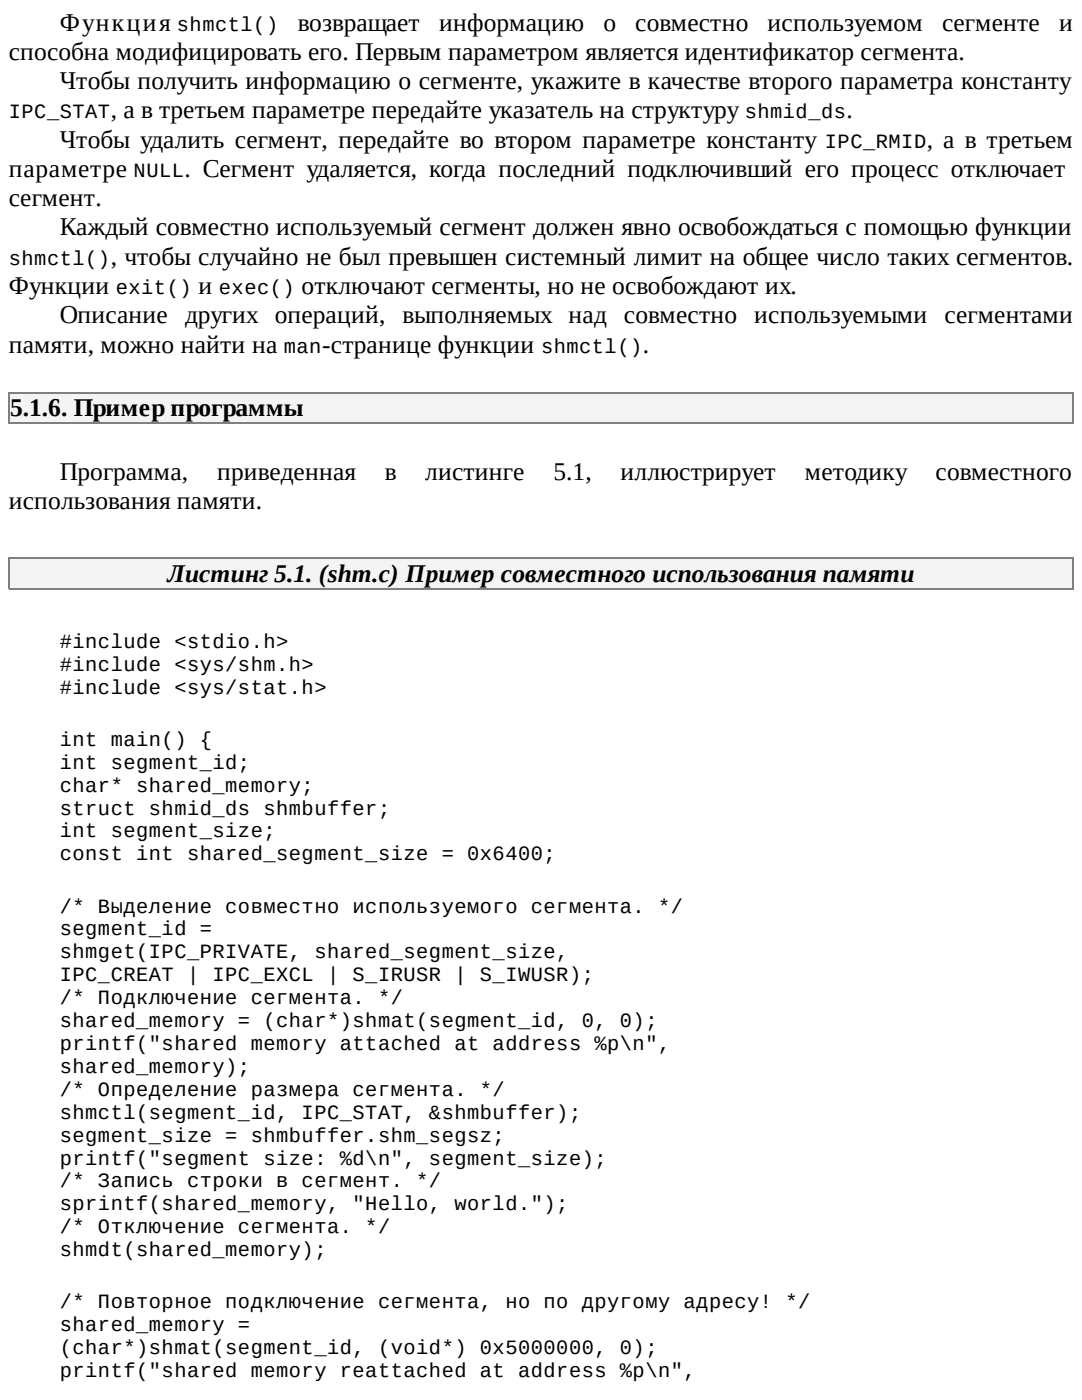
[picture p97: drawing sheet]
<svg xmlns="http://www.w3.org/2000/svg" width="216mm" height="279mm" viewBox="0 0 216 279" stroke-linecap="round" stroke-linejoin="round" font-family="sans-serif">
<defs><g id="words">
<g font-size="5.1">
<text x="1.8" y="11.9">способна модифицировать его. Первым параметром является идентификатор сегмента.</text>
<text x="11.9" y="6.1">Функция</text>
<text x="59.4" y="6.1">возвращает</text>
<text x="87.6" y="6.1">информацию</text>
<text x="120.4" y="6.1">о</text>
<text x="126.7" y="6.1">совместно</text>
<text x="153.2" y="6.1">используемом</text>
<text x="188" y="6.1">сегменте</text>
<text x="211.3" y="6.1">и</text>
<text x="11.9" y="17.8">Чтобы получить информацию о сегменте, укажите в качестве второго параметра константу</text>
<text x="22.1" y="23.6">, а в третьем параметре передайте указатель на структуру</text>
<text x="168.9" y="23.6">.</text>
<text x="11.9" y="29.5">Чтобы удалить сегмент, передайте во втором параметре константу</text>
<text x="184.9" y="29.5">, а в третьем</text>
<text x="1.8" y="35.3">параметре</text>
<text x="36.8" y="35.3">. Сегмент удаляется, когда последний подключивший его процесс отключает</text>
<text x="1.8" y="41.1">сегмент.</text>
<text x="11.9" y="47">Каждый совместно используемый сегмент должен явно освобождаться с помощью функции</text>
<text x="22.1" y="52.8">, чтобы случайно не был превышен системный лимит на общее число таких сегментов.</text>
<text x="1.8" y="58.7">Функции</text>
<text x="39.6" y="58.7">и</text>
<text x="60.2" y="58.7">отключают сегменты, но не освобождают их.</text>
<text x="11.9" y="64.5">Описание других операций, выполняемых над совместно используемыми сегментами</text>
<text x="1.8" y="70.4">памяти, можно найти на</text>
<text x="64.3" y="70.4">-странице функции</text>
<text x="128.3" y="70.4">.</text>
<text x="2" y="83.1">5.1.6. Пример программы</text>
<text x="11.9" y="95.8">Программа,</text>
<text x="43.4" y="95.8">приведенная</text>
<text x="76.8" y="95.8">в</text>
<text x="84.9" y="95.8">листинге</text>
<text x="110.4" y="95.8">5.1,</text>
<text x="123.8" y="95.8">иллюстрирует</text>
<text x="160.6" y="95.8">методику</text>
<text x="186.7" y="95.8">совместного</text>
<text x="1.8" y="101.6">использования памяти.</text>
<text x="33.4" y="116.1">Листинг 5.1. (shm.c) Пример совместного использования памяти</text>
</g>
<g font-size="4.1">
<text x="35.3" y="6.1">shmctl()</text>
<text x="1.8" y="23.6">IPC_STAT</text>
<text x="148.6" y="23.6">shmid_ds</text>
<text x="164.6" y="29.5">IPC_RMID</text>
<text x="26.7" y="35.3">NULL</text>
<text x="1.8" y="52.8">shmctl()</text>
<text x="23.1" y="58.7">exit()</text>
<text x="43.7" y="58.7">exec()</text>
<text x="56.6" y="70.4">man</text>
<text x="107.9" y="70.4">shmctl()</text>
<text x="11.9" y="129.3">#include &lt;stdio.h&gt;</text>
<text x="11.9" y="133.9">#include &lt;sys/shm.h&gt;</text>
<text x="11.9" y="138.4">#include &lt;sys/stat.h&gt;</text>
<text x="11.9" y="148.8">int main() {</text>
<text x="11.9" y="153.4">int segment_id;</text>
<text x="11.9" y="158">char* shared_memory;</text>
<text x="11.9" y="162.6">struct shmid_ds shmbuffer;</text>
<text x="11.9" y="167.1">int segment_size;</text>
<text x="11.9" y="171.7">const int shared_segment_size = 0x6400;</text>
<text x="11.9" y="182.1">/* Выделение совместно используемого сегмента. */</text>
<text x="11.9" y="186.7">segment_id =</text>
<text x="11.9" y="191.3">shmget(IPC_PRIVATE, shared_segment_size,</text>
<text x="11.9" y="195.8">IPC_CREAT | IPC_EXCL | S_IRUSR | S_IWUSR);</text>
<text x="11.9" y="200.4">/* Подключение сегмента. */</text>
<text x="11.9" y="205">shared_memory = (char*)shmat(segment_id, 0, 0);</text>
<text x="11.9" y="209.5">printf(&quot;shared memory attached at address %p\n&quot;,</text>
<text x="11.9" y="214.1">shared_memory);</text>
<text x="11.9" y="218.7">/* Определение размера сегмента. */</text>
<text x="11.9" y="223.3">shmctl(segment_id, IPC_STAT, &amp;shmbuffer);</text>
<text x="11.9" y="227.8">segment_size = shmbuffer.shm_segsz;</text>
<text x="11.9" y="232.4">printf(&quot;segment size: %d\n&quot;, segment_size);</text>
<text x="11.9" y="237">/* Запись строки в сегмент. */</text>
<text x="11.9" y="241.6">sprintf(shared_memory, &quot;Hello, world.&quot;);</text>
<text x="11.9" y="246.1">/* Отключение сегмента. */</text>
<text x="11.9" y="250.7">shmdt(shared_memory);</text>
<text x="11.9" y="261.1">/* Повторное подключение сегмента, но по другому адресу! */</text>
<text x="11.9" y="265.7">shared_memory =</text>
<text x="11.9" y="270.3">(char*)shmat(segment_id, (void*) 0x5000000, 0);</text>
<text x="11.9" y="274.8">printf(&quot;shared memory reattached at address %p\n&quot;,</text>
</g>
</g></defs>
<path d="M1.8 78.2h212.3v6.4h-212.3z" fill="#f4f4f4"/>
<path d="M1.8 78.4h212.3M1.9 78.2v6.4M214 78.2v6.4M1.8 84.5h212.3" fill="none" stroke="#808080" stroke-width=".25"/>
<path d="M1.8 111.3h212.3v6.3h-212.3z" fill="#f4f4f4"/>
<path d="M1.8 111.4h212.3M1.8 117.5h212.3M1.9 111.3v6.3M214 111.3v6.3" fill="none" stroke="#808080" stroke-width=".25"/>
<use href="#words"/>
</svg>
